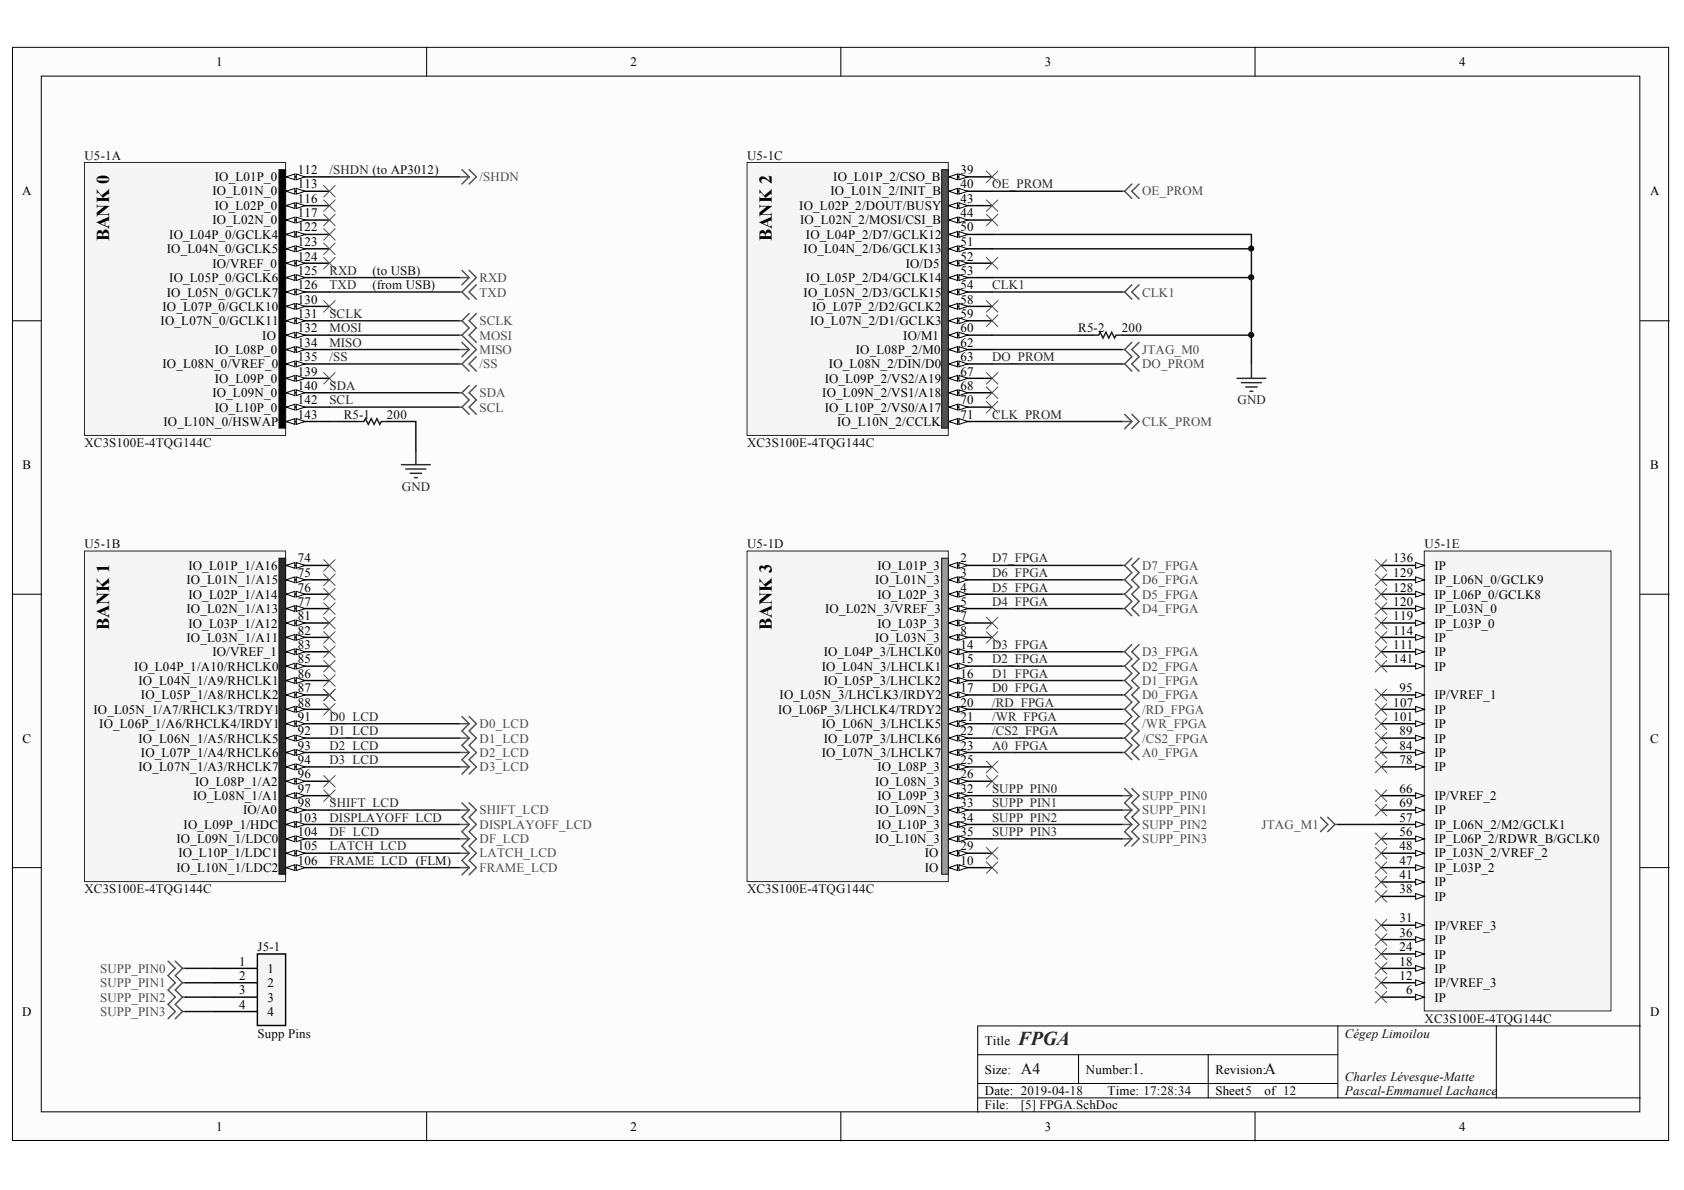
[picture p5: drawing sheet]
<svg xmlns="http://www.w3.org/2000/svg" width="297mm" height="210mm" viewBox="0 0 297 210" stroke-linecap="round" stroke-linejoin="round" font-family="sans-serif">
<defs><g id="words">
<text font-size="3.5" fill="#262626" x="179.5" y="184.3">FPGA</text>
<g font-size="3.2">
<text x="19.3" y="42.6" transform="rotate(-90 19.3 42.6)">BANK 0</text>
<text x="136.2" y="42.6" transform="rotate(-90 136.2 42.6)">BANK 2</text>
<text x="19.3" y="111.1" transform="rotate(-90 19.3 111.1)">BANK 1</text>
<text x="136.2" y="111.1" transform="rotate(-90 136.2 111.1)">BANK 3</text>
</g>
<g font-size="2.8" fill="#0e0e0e">
<text x="180.1" y="189.5">A4</text>
<text x="199.7" y="189.5">1.</text>
<text x="223" y="189.5">A</text>
</g>
<g font-size="2.3">
<text x="38.1" y="11.7">1</text>
<text x="111.2" y="11.7">2</text>
<text x="184.3" y="11.7">3</text>
<text x="257.4" y="11.7">4</text>
<text x="3.9" y="34.5">A</text>
<text x="37.5" y="34.5">IO_L01N_0</text>
<text x="37.9" y="31.9">IO_L01P_0</text>
<text x="52.5" y="35.7">116</text>
<text x="52.5" y="33.2">113</text>
<text x="52.5" y="30.7">112</text>
<text x="146.5" y="34.5">IO_L01N_2/INIT_B</text>
<text x="147" y="31.9">IO_L01P_2/CSO_B</text>
<text x="169.4" y="35.7">43</text>
<text x="169.4" y="33.2">40</text>
<text x="169.4" y="30.7">39</text>
<text x="291.1" y="34.5">A</text>
<text x="37.5" y="39.5">IO_L02N_0</text>
<text x="37.9" y="37">IO_L02P_0</text>
<text x="52.5" y="40.8">122</text>
<text x="52.5" y="38.3">117</text>
<text x="141" y="37">IO_L02P_2/DOUT/BUSY</text>
<text x="141.2" y="39.5">IO_L02N_2/MOSI/CSI_B</text>
<text x="169.4" y="40.8">50</text>
<text x="169.4" y="38.3">44</text>
<text x="29.4" y="44.7">IO_L04N_0/GCLK5</text>
<text x="29.9" y="42.1">IO_L04P_0/GCLK4</text>
<text x="37.5" y="47.2">IO/VREF_0</text>
<text x="52.5" y="46">124</text>
<text x="52.5" y="43.4">123</text>
<text x="141.7" y="44.7">IO_L04N_2/D6/GCLK13</text>
<text x="142.2" y="42.1">IO_L04P_2/D7/GCLK12</text>
<text x="159.8" y="47.2">IO/D5</text>
<text x="169.4" y="46">52</text>
<text x="169.4" y="43.4">51</text>
<text x="29.4" y="52.3">IO_L05N_0/GCLK7</text>
<text x="29.9" y="49.8">IO_L05P_0/GCLK6</text>
<text x="52.5" y="53.6">130</text>
<text x="52.5" y="51">126</text>
<text x="52.5" y="48.5">125</text>
<text x="141.7" y="52.3">IO_L05N_2/D3/GCLK15</text>
<text x="142.2" y="49.8">IO_L05P_2/D4/GCLK14</text>
<text x="169.4" y="53.6">58</text>
<text x="169.4" y="51">54</text>
<text x="169.4" y="48.5">53</text>
<text x="28.3" y="57.4">IO_L07N_0/GCLK11</text>
<text x="28.7" y="54.8">IO_L07P_0/GCLK10</text>
<text x="46.3" y="59.9">IO</text>
<text x="52.5" y="58.6">132</text>
<text x="52.5" y="56.1">131</text>
<text x="142.9" y="57.4">IO_L07N_2/D1/GCLK3</text>
<text x="143.3" y="54.8">IO_L07P_2/D2/GCLK2</text>
<text x="159.3" y="59.9">IO/M1</text>
<text x="169.4" y="58.6">60</text>
<text x="169.4" y="56.1">59</text>
<text x="28.7" y="65">IO_L08N_0/VREF_0</text>
<text x="37.9" y="62.4">IO_L08P_0</text>
<text x="52.5" y="63.7">135</text>
<text x="52.5" y="61.2">134</text>
<text x="146.2" y="65">IO_L08N_2/DIN/D0</text>
<text x="151" y="62.4">IO_L08P_2/M0</text>
<text x="169.4" y="63.7">63</text>
<text x="169.4" y="61.2">62</text>
<text x="37.5" y="70.1">IO_L09N_0</text>
<text x="37.9" y="67.5">IO_L09P_0</text>
<text x="52.5" y="71.3">142</text>
<text x="52.5" y="68.8">140</text>
<text x="52.5" y="66.2">139</text>
<text x="145" y="70.1">IO_L09N_2/VS1/A18</text>
<text x="145.5" y="67.5">IO_L09P_2/VS2/A19</text>
<text x="169.4" y="71.3">70</text>
<text x="169.4" y="68.8">68</text>
<text x="169.4" y="66.2">67</text>
<text x="28.8" y="75.1">IO_L10N_0/HSWAP</text>
<text x="37.9" y="72.6">IO_L10P_0</text>
<text x="52.5" y="73.9">143</text>
<text x="145.5" y="72.6">IO_L10P_2/VS0/A17</text>
<text x="147.7" y="75.1">IO_L10N_2/CCLK</text>
<text x="169.4" y="73.9">71</text>
<text x="4" y="82.7">B</text>
<text x="291.1" y="82.7">B</text>
<text x="33.2" y="100.5">IO_L01P_1/A16</text>
<text x="52.5" y="101.7">75</text>
<text x="52.5" y="99.2">74</text>
<text x="154.8" y="100.5">IO_L01P_3</text>
<text x="169.4" y="101.7">3</text>
<text x="169.4" y="99.2">2</text>
<text x="245.8" y="101.7">129</text>
<text x="245.8" y="99.2">136</text>
<text x="253" y="100.5">IP</text>
<text x="32.9" y="103">IO_L01N_1/A15</text>
<text x="33.2" y="105.6">IO_L02P_1/A14</text>
<text x="52.5" y="106.9">77</text>
<text x="52.5" y="104.4">76</text>
<text x="154.3" y="103">IO_L01N_3</text>
<text x="154.8" y="105.6">IO_L02P_3</text>
<text x="169.4" y="106.9">5</text>
<text x="169.4" y="104.4">4</text>
<text x="245.8" y="106.9">120</text>
<text x="245.8" y="104.4">128</text>
<text x="253" y="105.6">IP_L06P_0/GCLK8</text>
<text x="253" y="103">IP_L06N_0/GCLK9</text>
<text x="32.9" y="113.2">IO_L03N_1/A11</text>
<text x="32.9" y="108.2">IO_L02N_1/A13</text>
<text x="33.2" y="110.7">IO_L03P_1/A12</text>
<text x="52.5" y="112">82</text>
<text x="52.5" y="109.4">81</text>
<text x="145.5" y="108.2">IO_L02N_3/VREF_3</text>
<text x="154.3" y="113.2">IO_L03N_3</text>
<text x="154.8" y="110.7">IO_L03P_3</text>
<text x="169.4" y="112">8</text>
<text x="169.4" y="109.4">7</text>
<text x="245.8" y="112">114</text>
<text x="245.8" y="109.4">119</text>
<text x="253" y="113.2">IP</text>
<text x="253" y="110.7">IP_L03P_0</text>
<text x="253" y="108.2">IP_L03N_0</text>
<text x="23.7" y="118.3">IO_L04P_1/A10/RHCLK0</text>
<text x="37.5" y="115.8">IO/VREF_1</text>
<text x="52.5" y="119.6">86</text>
<text x="52.5" y="117">85</text>
<text x="52.5" y="114.5">83</text>
<text x="145" y="118.3">IO_L04N_3/LHCLK1</text>
<text x="145.3" y="115.8">IO_L04P_3/LHCLK0</text>
<text x="169.4" y="119.6">16</text>
<text x="169.4" y="117">15</text>
<text x="169.4" y="114.5">14</text>
<text x="245.8" y="117">141</text>
<text x="245.8" y="114.5">111</text>
<text x="253" y="118.3">IP</text>
<text x="253" y="115.8">IP</text>
<text x="16.5" y="125.9">IO_L05N_1/A7/RHCLK3/TRDY1</text>
<text x="24.4" y="120.8">IO_L04N_1/A9/RHCLK1</text>
<text x="24.9" y="123.4">IO_L05P_1/A8/RHCLK2</text>
<text x="52.5" y="124.6">88</text>
<text x="52.5" y="122.1">87</text>
<text x="137.3" y="125.9">IO_L06P_3/LHCLK4/TRDY2</text>
<text x="137.5" y="123.4">IO_L05N_3/LHCLK3/IRDY2</text>
<text x="145.3" y="120.8">IO_L05P_3/LHCLK2</text>
<text x="169.4" y="124.6">20</text>
<text x="169.4" y="122.1">17</text>
<text x="245.8" y="124.6">107</text>
<text x="246.9" y="122.1">95</text>
<text x="253" y="125.9">IP</text>
<text x="253" y="123.4">IP/VREF_1</text>
<text x="4" y="131">C</text>
<text x="17.5" y="128.4">IO_L06P_1/A6/RHCLK4/IRDY1</text>
<text x="24.4" y="131">IO_L06N_1/A5/RHCLK5</text>
<text x="52.5" y="129.7">92</text>
<text x="52.5" y="127.2">91</text>
<text x="145" y="128.4">IO_L06N_3/LHCLK5</text>
<text x="145.3" y="131">IO_L07P_3/LHCLK6</text>
<text x="169.4" y="129.7">22</text>
<text x="169.4" y="127.2">21</text>
<text x="245.8" y="127.2">101</text>
<text x="246.9" y="129.7">89</text>
<text x="253" y="131">IP</text>
<text x="253" y="128.4">IP</text>
<text x="291.1" y="131">C</text>
<text x="24.4" y="136">IO_L07N_1/A3/RHCLK7</text>
<text x="24.9" y="133.5">IO_L07P_1/A4/RHCLK6</text>
<text x="52.5" y="137.3">96</text>
<text x="52.5" y="134.8">94</text>
<text x="52.5" y="132.2">93</text>
<text x="145" y="133.5">IO_L07N_3/LHCLK7</text>
<text x="154.8" y="136">IO_L08P_3</text>
<text x="169.4" y="137.3">26</text>
<text x="169.4" y="134.8">25</text>
<text x="169.4" y="132.2">23</text>
<text x="246.9" y="134.8">78</text>
<text x="246.9" y="132.2">84</text>
<text x="253" y="136">IP</text>
<text x="253" y="133.5">IP</text>
<text x="34.1" y="141.1">IO_L08N_1/A1</text>
<text x="34.4" y="138.6">IO_L08P_1/A2</text>
<text x="42.9" y="143.6">IO/A0</text>
<text x="52.5" y="142.4">98</text>
<text x="52.5" y="139.8">97</text>
<text x="154.3" y="143.6">IO_L09N_3</text>
<text x="154.3" y="138.6">IO_L08N_3</text>
<text x="154.8" y="141.1">IO_L09P_3</text>
<text x="169.4" y="142.4">33</text>
<text x="169.4" y="139.8">32</text>
<text x="246.9" y="142.4">69</text>
<text x="246.9" y="139.8">66</text>
<text x="253" y="143.6">IP</text>
<text x="253" y="141.1">IP/VREF_2</text>
<text x="31.1" y="148.7">IO_L09N_1/LDC0</text>
<text x="32.4" y="146.2">IO_L09P_1/HDC</text>
<text x="52.5" y="150">105</text>
<text x="52.5" y="147.4">104</text>
<text x="52.5" y="144.9">103</text>
<text x="154.3" y="148.7">IO_L10N_3</text>
<text x="154.8" y="146.2">IO_L10P_3</text>
<text x="169.4" y="150">29</text>
<text x="169.4" y="147.4">35</text>
<text x="169.4" y="144.9">34</text>
<text x="246.9" y="150">48</text>
<text x="246.9" y="147.4">56</text>
<text x="246.9" y="144.9">57</text>
<text x="253" y="148.7">IP_L06P_2/RDWR_B/GCLK0</text>
<text x="253" y="146.2">IP_L06N_2/M2/GCLK1</text>
<text x="31.1" y="153.8">IO_L10N_1/LDC2</text>
<text x="31.5" y="151.2">IO_L10P_1/LDC1</text>
<text x="52.5" y="152.5">106</text>
<text x="163.1" y="153.8">IO</text>
<text x="163.1" y="151.2">IO</text>
<text x="169.4" y="152.5">10</text>
<text x="246.9" y="155.1">41</text>
<text x="246.9" y="152.5">47</text>
<text x="253" y="153.8">IP_L03P_2</text>
<text x="253" y="151.2">IP_L03N_2/VREF_2</text>
<text x="246.9" y="157.6">38</text>
<text x="253" y="158.9">IP</text>
<text x="253" y="156.3">IP</text>
<text x="246.9" y="167.8">24</text>
<text x="246.9" y="165.3">36</text>
<text x="246.9" y="162.7">31</text>
<text x="253" y="166.5">IP</text>
<text x="253" y="164">IP/VREF_3</text>
<text x="42.2" y="170.3">1</text>
<text x="42.2" y="172.9">2</text>
<text x="47.2" y="171.6">1</text>
<text x="246.9" y="172.9">12</text>
<text x="246.9" y="170.3">18</text>
<text x="253" y="171.6">IP</text>
<text x="253" y="169.1">IP</text>
<text x="3.9" y="179.2">D</text>
<text x="42.2" y="175.4">3</text>
<text x="42.2" y="177.9">4</text>
<text x="47.2" y="174.1">2</text>
<text x="47.2" y="176.7">3</text>
<text x="47.2" y="179.2">4</text>
<text x="248" y="175.4">6</text>
<text x="253" y="176.7">IP</text>
<text x="253" y="174.1">IP/VREF_3</text>
<text x="291.1" y="179.2">D</text>
<text x="173.7" y="184.3">Title</text>
<text x="173.7" y="189.4">Size:</text>
<text x="191.6" y="189.4">Number:</text>
<text x="214.4" y="189.4">Revision:</text>
<text x="173.7" y="193.2">Date: 2019-04-18</text>
<text x="173.7" y="195.7">File:</text>
<text x="195.4" y="193.2">Time: 17:28:34</text>
<text x="214.4" y="193.2">Sheet5</text>
<text x="223" y="193.2">of 12</text>
<text x="38.1" y="199.5">1</text>
<text x="111.2" y="199.5">2</text>
<text x="184.3" y="199.5">3</text>
<text x="257.4" y="199.5">4</text>
</g>
<g font-size="2.3" fill="#0e0e0e">
<text x="14.9" y="28.1">U5-1A</text>
<text x="131.8" y="28.1">U5-1C</text>
<text x="65.7" y="51">(from USB)</text>
<text x="65.7" y="48.5">(to USB)</text>
<text x="190.2" y="58.6">R5-2</text>
<text x="197.9" y="58.6">200</text>
<text x="60.6" y="73.9">R5-1</text>
<text x="68.2" y="73.9">200</text>
<text x="14.9" y="78.9">XC3S100E-4TQG144C</text>
<text x="131.8" y="78.9">XC3S100E-4TQG144C</text>
<text x="14.9" y="96.7">U5-1B</text>
<text x="131.8" y="96.7">U5-1D</text>
<text x="251.3" y="96.7">U5-1E</text>
<text x="14.9" y="157.6">XC3S100E-4TQG144C</text>
<text x="131.8" y="157.6">XC3S100E-4TQG144C</text>
<text x="45.4" y="167.8">J5-1</text>
<text x="45.4" y="183">Supp Pins</text>
<text x="237.2" y="183">CégepLimoilou</text>
<text x="251.3" y="180.5">XC3S100E-4TQG144C</text>
<text x="237.2" y="190.6">Charles Lévesque-Matte</text>
<text x="180.1" y="195.7">[5] FPGA.SchDoc</text>
<text x="237.2" y="193.2">Pascal-Emmanuel Lachance</text>
</g>
<g font-size="2.3" fill="#262626">
<text x="58.1" y="30.7">/SHDN (to AP3012)</text>
<text x="175" y="33.2">OE_PROM</text>
<text x="58.1" y="51">TXD</text>
<text x="58.1" y="48.5">RXD</text>
<text x="175" y="51">CLK1</text>
<text x="58.1" y="56.1">SCLK</text>
<text x="58.1" y="58.6">MOSI</text>
<text x="58.1" y="61.2">MISO</text>
<text x="58.1" y="63.7">/SS</text>
<text x="175" y="63.7">DO_PROM</text>
<text x="58.1" y="68.8">SDA</text>
<text x="58.1" y="71.3">SCL</text>
<text x="218.3" y="71.3">GND</text>
<text x="175" y="73.9">CLK_PROM</text>
<text x="70.9" y="86.5">GND</text>
<text x="175" y="101.7">D6_FPGA</text>
<text x="175" y="99.2">D7_FPGA</text>
<text x="175" y="106.9">D4_FPGA</text>
<text x="175" y="104.4">D5_FPGA</text>
<text x="175" y="119.6">D1_FPGA</text>
<text x="175" y="117">D2_FPGA</text>
<text x="175" y="114.5">D3_FPGA</text>
<text x="175" y="122.1">D0_FPGA</text>
<text x="175" y="124.6">/RD_FPGA</text>
<text x="58.1" y="129.7">D1_LCD</text>
<text x="58.1" y="127.2">D0_LCD</text>
<text x="175" y="129.7">/CS2_FPGA</text>
<text x="175" y="127.2">/WR_FPGA</text>
<text x="58.1" y="134.8">D3_LCD</text>
<text x="58.1" y="132.2">D2_LCD</text>
<text x="175" y="132.2">A0_FPGA</text>
<text x="58.1" y="142.4">SHIFT_LCD</text>
<text x="175" y="139.8">SUPP_PIN0</text>
<text x="175" y="142.4">SUPP_PIN1</text>
<text x="58.1" y="144.9">DISPLAYOFF_LCD</text>
<text x="58.1" y="147.4">DF_LCD</text>
<text x="58.1" y="150">LATCH_LCD</text>
<text x="175" y="144.9">SUPP_PIN2</text>
<text x="175" y="147.4">SUPP_PIN3</text>
<text x="58.1" y="152.5">FRAME_LCD (FLM)</text>
</g>
<g font-size="2.3" fill="#4c4c4c">
<text x="84.6" y="31.9">/SHDN</text>
<text x="201.4" y="34.5">OE_PROM</text>
<text x="84.6" y="52.3">TXD</text>
<text x="84.6" y="49.8">RXD</text>
<text x="201.4" y="52.3">CLK1</text>
<text x="84.6" y="57.4">SCLK</text>
<text x="84.6" y="59.9">MOSI</text>
<text x="84.6" y="65">/SS</text>
<text x="84.6" y="62.4">MISO</text>
<text x="201.4" y="62.4">JTAG_M0</text>
<text x="201.4" y="65">DO_PROM</text>
<text x="84.6" y="70.1">SDA</text>
<text x="84.6" y="72.6">SCL</text>
<text x="201.4" y="75.1">CLK_PROM</text>
<text x="201.4" y="100.5">D7_FPGA</text>
<text x="201.4" y="105.6">D5_FPGA</text>
<text x="201.4" y="103">D6_FPGA</text>
<text x="201.4" y="108.2">D4_FPGA</text>
<text x="201.4" y="118.3">D2_FPGA</text>
<text x="201.4" y="115.8">D3_FPGA</text>
<text x="201.4" y="123.4">D0_FPGA</text>
<text x="201.4" y="120.8">D1_FPGA</text>
<text x="201.4" y="125.9">/RD_FPGA</text>
<text x="84.6" y="131">D1_LCD</text>
<text x="84.6" y="128.4">D0_LCD</text>
<text x="201.4" y="131">/CS2_FPGA</text>
<text x="201.4" y="128.4">/WR_FPGA</text>
<text x="84.6" y="136">D3_LCD</text>
<text x="84.6" y="133.5">D2_LCD</text>
<text x="201.4" y="133.5">A0_FPGA</text>
<text x="84.6" y="143.6">SHIFT_LCD</text>
<text x="201.4" y="141.1">SUPP_PIN0</text>
<text x="201.4" y="143.6">SUPP_PIN1</text>
<text x="84.6" y="146.2">DISPLAYOFF_LCD</text>
<text x="84.6" y="148.7">DF_LCD</text>
<text x="201.4" y="146.2">SUPP_PIN2</text>
<text x="201.4" y="148.7">SUPP_PIN3</text>
<text x="222.5" y="146.2">JTAG_M1</text>
<text x="84.6" y="153.8">FRAME_LCD</text>
<text x="84.6" y="151.2">LATCH_LCD</text>
<text x="17.7" y="171.6">SUPP_PIN0</text>
<text x="17.7" y="174.1">SUPP_PIN1</text>
<text x="17.7" y="176.7">SUPP_PIN2</text>
<text x="17.7" y="179.2">SUPP_PIN3</text>
</g>
</g></defs>
<g fill="#fcfcfc" stroke="#000" stroke-width=".18">
<path d="M2.2 8.4h292.1v192.8h-292.1z"/>
<path d="M7.3 13.4h281.9v182.7h-281.9z"/>
</g>
<g fill="none" stroke="#000" stroke-width=".18">
<path d="M75.3 8.4v5M148.3 8.4v5M221.4 8.4v5M2.2 56.6h5.1M289.3 56.6h5.1M2.2 104.8h5.1M289.3 104.8h5.1M2.2 153h5.1M289.3 153h5.1M75.3 196.2v5.1M148.3 196.2v5.1M172.5 186h63.5"/>
<path d="M172.5 193.7h116.8M172.5 191.1h63.5M190.2 186v5.1M213.1 186v7.7M221.4 196.2v5.1M236 181v12.7M263.9 181h-91.4v15.2M289.3 181h-25.4v12.7"/>
</g>
<path d="M14.9 28.7h35.5v48.1h-35.5z" fill="#f5f5f5" stroke="#262626" stroke-width=".18"/>
<path d="M49.2 29.9h1.2v45.6h-1.2z" fill="#000" stroke="#0e0e0e" stroke-width=".18"/>
<path d="M50.5 74.3h7.6" fill="none" stroke="#000" stroke-width=".25"/>
<g fill="#fcfcfc" stroke="#000" stroke-width=".18">
<path d="M50.5 74.3l1.5-.5v1.1z"/>
<path d="M52.3 73.8l1.5 .5-1.5 .6z"/>
</g>
<path d="M50.5 71.8h7.6" fill="none" stroke="#000" stroke-width=".25"/>
<g fill="#fcfcfc" stroke="#000" stroke-width=".18">
<path d="M50.5 71.8l1.5-.5v1z"/>
<path d="M52.3 71.3l1.5 .5-1.5 .5z"/>
</g>
<path d="M50.5 69.3h7.6" fill="none" stroke="#000" stroke-width=".25"/>
<g fill="#fcfcfc" stroke="#000" stroke-width=".18">
<path d="M50.5 69.3l1.5-.5v1z"/>
<path d="M52.3 68.8l1.5 .5-1.5 .5z"/>
</g>
<path d="M50.5 66.7h7.6" fill="none" stroke="#000" stroke-width=".25"/>
<g fill="#fcfcfc" stroke="#000" stroke-width=".18">
<path d="M50.5 66.7l1.5-.5v1z"/>
<path d="M52.3 66.2l1.5 .5-1.5 .5z"/>
</g>
<path d="M50.5 64.2h7.6" fill="none" stroke="#000" stroke-width=".25"/>
<g fill="#fcfcfc" stroke="#000" stroke-width=".18">
<path d="M50.5 64.2l1.5-.5v1z"/>
<path d="M52.3 63.7l1.5 .5-1.5 .5z"/>
</g>
<path d="M50.5 61.7h7.6" fill="none" stroke="#000" stroke-width=".25"/>
<g fill="#fcfcfc" stroke="#000" stroke-width=".18">
<path d="M50.5 61.7l1.5-.6v1.1z"/>
<path d="M52.3 61.1l1.5 .6-1.5 .5z"/>
</g>
<path d="M50.5 59.1h7.6" fill="none" stroke="#000" stroke-width=".25"/>
<g fill="#fcfcfc" stroke="#000" stroke-width=".18">
<path d="M50.5 59.1l1.5-.5v1z"/>
<path d="M52.3 58.6l1.5 .5-1.5 .5z"/>
</g>
<path d="M50.5 56.6h7.6" fill="none" stroke="#000" stroke-width=".25"/>
<g fill="#fcfcfc" stroke="#000" stroke-width=".18">
<path d="M50.5 56.6l1.5-.5v1z"/>
<path d="M52.3 56.1l1.5 .5-1.5 .5z"/>
</g>
<path d="M50.5 54h7.6" fill="none" stroke="#000" stroke-width=".25"/>
<g fill="#fcfcfc" stroke="#000" stroke-width=".18">
<path d="M50.5 54l1.5-.5v1z"/>
<path d="M52.3 53.5l1.5 .5-1.5 .5z"/>
</g>
<path d="M50.5 51.5h7.6" fill="none" stroke="#000" stroke-width=".25"/>
<g fill="#fcfcfc" stroke="#000" stroke-width=".18">
<path d="M50.5 51.5l1.5-.5v1z"/>
<path d="M52.3 51l1.5 .5-1.5 .5z"/>
</g>
<path d="M50.5 49h7.6" fill="none" stroke="#000" stroke-width=".25"/>
<g fill="#fcfcfc" stroke="#000" stroke-width=".18">
<path d="M50.5 49l1.5-.5v1z"/>
<path d="M52.3 48.5l1.5 .5-1.5 .5z"/>
</g>
<path d="M50.5 46.4h7.6" fill="none" stroke="#000" stroke-width=".25"/>
<g fill="#fcfcfc" stroke="#000" stroke-width=".18">
<path d="M50.5 46.4l1.5-.5v1z"/>
<path d="M52.3 45.9l1.5 .5-1.5 .5z"/>
</g>
<path d="M50.5 43.9h7.6" fill="none" stroke="#000" stroke-width=".25"/>
<g fill="#fcfcfc" stroke="#000" stroke-width=".18">
<path d="M50.5 43.9l1.5-.5v1z"/>
<path d="M52.3 43.4l1.5 .5-1.5 .5z"/>
</g>
<path d="M50.5 41.4h7.6" fill="none" stroke="#000" stroke-width=".25"/>
<g fill="#fcfcfc" stroke="#000" stroke-width=".18">
<path d="M50.5 41.4l1.5-.6v1.1z"/>
<path d="M52.3 40.8l1.5 .6-1.5 .5z"/>
</g>
<path d="M50.5 38.8h7.6" fill="none" stroke="#000" stroke-width=".25"/>
<g fill="#fcfcfc" stroke="#000" stroke-width=".18">
<path d="M50.5 38.8l1.5-.5v1z"/>
<path d="M52.3 38.3l1.5 .5-1.5 .5z"/>
</g>
<path d="M50.5 36.3h7.6" fill="none" stroke="#000" stroke-width=".25"/>
<g fill="#fcfcfc" stroke="#000" stroke-width=".18">
<path d="M50.5 36.3l1.5-.5v1z"/>
<path d="M52.3 35.8l1.5 .5-1.5 .5z"/>
</g>
<path d="M50.5 33.7h7.6" fill="none" stroke="#000" stroke-width=".25"/>
<g fill="#fcfcfc" stroke="#000" stroke-width=".18">
<path d="M50.5 33.7l1.5-.5v1z"/>
<path d="M52.3 33.2l1.5 .5-1.5 .5z"/>
</g>
<path d="M50.5 31.2h7.6" fill="none" stroke="#000" stroke-width=".25"/>
<g fill="#fcfcfc" stroke="#000" stroke-width=".18">
<path d="M50.5 31.2l1.5-.5v1z"/>
<path d="M52.3 30.7l1.5 .5-1.5 .5z"/>
</g>
<path d="M14.9 97.2h35.5v58.3h-35.5z" fill="#f5f5f5" stroke="#262626" stroke-width=".18"/>
<path d="M50.5 153h7.6" fill="none" stroke="#000" stroke-width=".25"/>
<g fill="#fcfcfc" stroke="#000" stroke-width=".18">
<path d="M50.5 153l1.5-.5v1z"/>
<path d="M52.3 152.5l1.5 .5-1.5 .5z"/>
</g>
<path d="M50.5 150.5h7.6" fill="none" stroke="#000" stroke-width=".25"/>
<g fill="#fcfcfc" stroke="#000" stroke-width=".18">
<path d="M50.5 150.5l1.5-.5v1z"/>
<path d="M52.3 150l1.5 .5-1.5 .5z"/>
</g>
<path d="M50.5 148h7.6" fill="none" stroke="#000" stroke-width=".25"/>
<g fill="#fcfcfc" stroke="#000" stroke-width=".18">
<path d="M50.5 148l1.5-.5v1z"/>
<path d="M52.3 147.5l1.5 .5-1.5 .5z"/>
</g>
<path d="M50.5 145.4h7.6" fill="none" stroke="#000" stroke-width=".25"/>
<g fill="#fcfcfc" stroke="#000" stroke-width=".18">
<path d="M50.5 145.4l1.5-.5v1z"/>
<path d="M52.3 144.9l1.5 .5-1.5 .5z"/>
</g>
<path d="M50.5 142.9h7.6" fill="none" stroke="#000" stroke-width=".25"/>
<g fill="#fcfcfc" stroke="#000" stroke-width=".18">
<path d="M50.5 142.9l1.5-.5v1z"/>
<path d="M52.3 142.4l1.5 .5-1.5 .5z"/>
</g>
<path d="M50.5 140.3h7.6" fill="none" stroke="#000" stroke-width=".25"/>
<g fill="#fcfcfc" stroke="#000" stroke-width=".18">
<path d="M50.5 140.3l1.5-.5v1.1z"/>
<path d="M52.3 139.8l1.5 .5-1.5 .6z"/>
</g>
<path d="M50.5 137.8h7.6" fill="none" stroke="#000" stroke-width=".25"/>
<g fill="#fcfcfc" stroke="#000" stroke-width=".18">
<path d="M50.5 137.8l1.5-.5v1z"/>
<path d="M52.3 137.3l1.5 .5-1.5 .5z"/>
</g>
<path d="M50.5 135.3h7.6" fill="none" stroke="#000" stroke-width=".25"/>
<g fill="#fcfcfc" stroke="#000" stroke-width=".18">
<path d="M50.5 135.3l1.5-.5v1z"/>
<path d="M52.3 134.8l1.5 .5-1.5 .5z"/>
</g>
<path d="M50.5 132.7h7.6" fill="none" stroke="#000" stroke-width=".25"/>
<g fill="#fcfcfc" stroke="#000" stroke-width=".18">
<path d="M50.5 132.7l1.5-.5v1z"/>
<path d="M52.3 132.2l1.5 .5-1.5 .5z"/>
</g>
<path d="M50.5 130.2h7.6" fill="none" stroke="#000" stroke-width=".25"/>
<g fill="#fcfcfc" stroke="#000" stroke-width=".18">
<path d="M50.5 130.2l1.5-.5v1z"/>
<path d="M52.3 129.7l1.5 .5-1.5 .5z"/>
</g>
<path d="M50.5 127.7h7.6" fill="none" stroke="#000" stroke-width=".25"/>
<g fill="#fcfcfc" stroke="#000" stroke-width=".18">
<path d="M50.5 127.7l1.5-.6v1.1z"/>
<path d="M52.3 127.1l1.5 .6-1.5 .5z"/>
</g>
<path d="M50.5 125.1h7.6" fill="none" stroke="#000" stroke-width=".25"/>
<g fill="#fcfcfc" stroke="#000" stroke-width=".18">
<path d="M50.5 125.1l1.5-.5v1z"/>
<path d="M52.3 124.6l1.5 .5-1.5 .5z"/>
</g>
<path d="M50.5 122.6h7.6" fill="none" stroke="#000" stroke-width=".25"/>
<g fill="#fcfcfc" stroke="#000" stroke-width=".18">
<path d="M50.5 122.6l1.5-.5v1z"/>
<path d="M52.3 122.1l1.5 .5-1.5 .5z"/>
</g>
<path d="M50.5 120h7.6" fill="none" stroke="#000" stroke-width=".25"/>
<g fill="#fcfcfc" stroke="#000" stroke-width=".18">
<path d="M50.5 120l1.5-.5v1z"/>
<path d="M52.3 119.5l1.5 .5-1.5 .5z"/>
</g>
<path d="M50.5 117.5h7.6" fill="none" stroke="#000" stroke-width=".25"/>
<g fill="#fcfcfc" stroke="#000" stroke-width=".18">
<path d="M50.5 117.5l1.5-.5v1z"/>
<path d="M52.3 117l1.5 .5-1.5 .5z"/>
</g>
<path d="M50.5 115h7.6" fill="none" stroke="#000" stroke-width=".25"/>
<g fill="#fcfcfc" stroke="#000" stroke-width=".18">
<path d="M50.5 115l1.5-.5v1z"/>
<path d="M52.3 114.5l1.5 .5-1.5 .5z"/>
</g>
<path d="M50.5 112.4h7.6" fill="none" stroke="#000" stroke-width=".25"/>
<g fill="#fcfcfc" stroke="#000" stroke-width=".18">
<path d="M50.5 112.4l1.5-.5v1z"/>
<path d="M52.3 111.9l1.5 .5-1.5 .5z"/>
</g>
<path d="M50.5 109.9h7.6" fill="none" stroke="#000" stroke-width=".25"/>
<g fill="#fcfcfc" stroke="#000" stroke-width=".18">
<path d="M50.5 109.9l1.5-.5v1z"/>
<path d="M52.3 109.4l1.5 .5-1.5 .5z"/>
</g>
<path d="M50.5 107.3h7.6" fill="none" stroke="#000" stroke-width=".25"/>
<g fill="#fcfcfc" stroke="#000" stroke-width=".18">
<path d="M50.5 107.3l1.5-.5v1.1z"/>
<path d="M52.3 106.8l1.5 .5-1.5 .6z"/>
</g>
<path d="M50.5 104.8h7.6" fill="none" stroke="#000" stroke-width=".25"/>
<g fill="#fcfcfc" stroke="#000" stroke-width=".18">
<path d="M50.5 104.8l1.5-.5v1z"/>
<path d="M52.3 104.3l1.5 .5-1.5 .5z"/>
</g>
<path d="M50.5 102.3h7.6" fill="none" stroke="#000" stroke-width=".25"/>
<g fill="#fcfcfc" stroke="#000" stroke-width=".18">
<path d="M50.5 102.3l1.5-.5v1z"/>
<path d="M52.3 101.8l1.5 .5-1.5 .5z"/>
</g>
<path d="M50.5 99.7h7.6" fill="none" stroke="#000" stroke-width=".25"/>
<g fill="#fcfcfc" stroke="#000" stroke-width=".18">
<path d="M50.5 99.7l1.5-.5v1z"/>
<path d="M52.3 99.2l1.5 .5-1.5 .5z"/>
</g>
<path d="M49.2 98.5h1.2v55.7h-1.2z" fill="#262626" stroke="#0e0e0e" stroke-width=".18"/>
<path d="M131.8 28.7h35.5v48.1h-35.5z" fill="#f5f5f5" stroke="#262626" stroke-width=".18"/>
<path d="M167.4 74.3h7.6" fill="none" stroke="#000" stroke-width=".25"/>
<g fill="#fcfcfc" stroke="#000" stroke-width=".18">
<path d="M167.4 74.3l1.5-.5v1.1z"/>
<path d="M169.2 73.8l1.5 .5-1.5 .6z"/>
</g>
<path d="M167.4 71.8h7.6" fill="none" stroke="#000" stroke-width=".25"/>
<g fill="#fcfcfc" stroke="#000" stroke-width=".18">
<path d="M167.4 71.8l1.5-.5v1z"/>
<path d="M169.2 71.3l1.5 .5-1.5 .5z"/>
</g>
<path d="M167.4 69.3h7.6" fill="none" stroke="#000" stroke-width=".25"/>
<g fill="#fcfcfc" stroke="#000" stroke-width=".18">
<path d="M167.4 69.3l1.5-.5v1z"/>
<path d="M169.2 68.8l1.5 .5-1.5 .5z"/>
</g>
<path d="M167.4 66.7h7.6" fill="none" stroke="#000" stroke-width=".25"/>
<g fill="#fcfcfc" stroke="#000" stroke-width=".18">
<path d="M167.4 66.7l1.5-.5v1z"/>
<path d="M169.2 66.2l1.5 .5-1.5 .5z"/>
</g>
<path d="M167.4 64.2h7.6" fill="none" stroke="#000" stroke-width=".25"/>
<g fill="#fcfcfc" stroke="#000" stroke-width=".18">
<path d="M167.4 64.2l1.5-.5v1z"/>
<path d="M169.2 63.7l1.5 .5-1.5 .5z"/>
</g>
<path d="M167.4 61.7h7.6" fill="none" stroke="#000" stroke-width=".25"/>
<g fill="#fcfcfc" stroke="#000" stroke-width=".18">
<path d="M167.4 61.7l1.5-.6v1.1z"/>
<path d="M169.2 61.1l1.5 .6-1.5 .5z"/>
</g>
<path d="M167.4 59.1h7.6" fill="none" stroke="#000" stroke-width=".25"/>
<g fill="#fcfcfc" stroke="#000" stroke-width=".18">
<path d="M167.4 59.1l1.5-.5v1z"/>
<path d="M169.2 58.6l1.5 .5-1.5 .5z"/>
</g>
<path d="M167.4 56.6h7.6" fill="none" stroke="#000" stroke-width=".25"/>
<g fill="#fcfcfc" stroke="#000" stroke-width=".18">
<path d="M167.4 56.6l1.5-.5v1z"/>
<path d="M169.2 56.1l1.5 .5-1.5 .5z"/>
</g>
<path d="M167.4 54h7.6" fill="none" stroke="#000" stroke-width=".25"/>
<g fill="#fcfcfc" stroke="#000" stroke-width=".18">
<path d="M167.4 54l1.5-.5v1z"/>
<path d="M169.2 53.5l1.5 .5-1.5 .5z"/>
</g>
<path d="M167.4 51.5h7.6" fill="none" stroke="#000" stroke-width=".25"/>
<g fill="#fcfcfc" stroke="#000" stroke-width=".18">
<path d="M167.4 51.5l1.5-.5v1z"/>
<path d="M169.2 51l1.5 .5-1.5 .5z"/>
</g>
<path d="M167.4 49h7.6" fill="none" stroke="#000" stroke-width=".25"/>
<g fill="#fcfcfc" stroke="#000" stroke-width=".18">
<path d="M167.4 49l1.5-.5v1z"/>
<path d="M169.2 48.5l1.5 .5-1.5 .5z"/>
</g>
<path d="M167.4 46.4h7.6" fill="none" stroke="#000" stroke-width=".25"/>
<g fill="#fcfcfc" stroke="#000" stroke-width=".18">
<path d="M167.4 46.4l1.5-.5v1z"/>
<path d="M169.2 45.9l1.5 .5-1.5 .5z"/>
</g>
<path d="M167.4 43.9h7.6" fill="none" stroke="#000" stroke-width=".25"/>
<g fill="#fcfcfc" stroke="#000" stroke-width=".18">
<path d="M167.4 43.9l1.5-.5v1z"/>
<path d="M169.2 43.4l1.5 .5-1.5 .5z"/>
</g>
<path d="M167.4 41.4h7.6" fill="none" stroke="#000" stroke-width=".25"/>
<g fill="#fcfcfc" stroke="#000" stroke-width=".18">
<path d="M167.4 41.4l1.5-.6v1.1z"/>
<path d="M169.2 40.8l1.5 .6-1.5 .5z"/>
</g>
<path d="M167.4 38.8h7.6" fill="none" stroke="#000" stroke-width=".25"/>
<g fill="#fcfcfc" stroke="#000" stroke-width=".18">
<path d="M167.4 38.8l1.5-.5v1z"/>
<path d="M169.2 38.3l1.5 .5-1.5 .5z"/>
</g>
<path d="M167.4 36.3h7.6" fill="none" stroke="#000" stroke-width=".25"/>
<g fill="#fcfcfc" stroke="#000" stroke-width=".18">
<path d="M167.4 36.3l1.5-.5v1z"/>
<path d="M169.2 35.8l1.5 .5-1.5 .5z"/>
</g>
<path d="M167.4 33.7h7.6" fill="none" stroke="#000" stroke-width=".25"/>
<g fill="#fcfcfc" stroke="#000" stroke-width=".18">
<path d="M167.4 33.7l1.5-.5v1z"/>
<path d="M169.2 33.2l1.5 .5-1.5 .5z"/>
</g>
<path d="M167.4 31.2h7.6" fill="none" stroke="#000" stroke-width=".25"/>
<g fill="#fcfcfc" stroke="#000" stroke-width=".18">
<path d="M167.4 31.2l1.5-.5v1z"/>
<path d="M169.2 30.7l1.5 .5-1.5 .5z"/>
</g>
<path d="M166.1 29.9h1.2v45.6h-1.2z" fill="#4c4c4c" stroke="#0e0e0e" stroke-width=".18"/>
<path d="M131.8 97.2h35.5v58.3h-35.5z" fill="#f5f5f5" stroke="#262626" stroke-width=".18"/>
<path d="M167.4 153h7.6" fill="none" stroke="#000" stroke-width=".25"/>
<g fill="#fcfcfc" stroke="#000" stroke-width=".18">
<path d="M167.4 153l1.5-.5v1z"/>
<path d="M169.2 152.5l1.5 .5-1.5 .5z"/>
</g>
<path d="M167.4 150.5h7.6" fill="none" stroke="#000" stroke-width=".25"/>
<g fill="#fcfcfc" stroke="#000" stroke-width=".18">
<path d="M167.4 150.5l1.5-.5v1z"/>
<path d="M169.2 150l1.5 .5-1.5 .5z"/>
</g>
<path d="M167.4 148h7.6" fill="none" stroke="#000" stroke-width=".25"/>
<g fill="#fcfcfc" stroke="#000" stroke-width=".18">
<path d="M167.4 148l1.5-.5v1z"/>
<path d="M169.2 147.5l1.5 .5-1.5 .5z"/>
</g>
<path d="M167.4 145.4h7.6" fill="none" stroke="#000" stroke-width=".25"/>
<g fill="#fcfcfc" stroke="#000" stroke-width=".18">
<path d="M167.4 145.4l1.5-.5v1z"/>
<path d="M169.2 144.9l1.5 .5-1.5 .5z"/>
</g>
<path d="M167.4 142.9h7.6" fill="none" stroke="#000" stroke-width=".25"/>
<g fill="#fcfcfc" stroke="#000" stroke-width=".18">
<path d="M167.4 142.9l1.5-.5v1z"/>
<path d="M169.2 142.4l1.5 .5-1.5 .5z"/>
</g>
<path d="M167.4 140.3h7.6" fill="none" stroke="#000" stroke-width=".25"/>
<g fill="#fcfcfc" stroke="#000" stroke-width=".18">
<path d="M167.4 140.3l1.5-.5v1.1z"/>
<path d="M169.2 139.8l1.5 .5-1.5 .6z"/>
</g>
<path d="M167.4 137.8h7.6" fill="none" stroke="#000" stroke-width=".25"/>
<g fill="#fcfcfc" stroke="#000" stroke-width=".18">
<path d="M167.4 137.8l1.5-.5v1z"/>
<path d="M169.2 137.3l1.5 .5-1.5 .5z"/>
</g>
<path d="M167.4 135.3h7.6" fill="none" stroke="#000" stroke-width=".25"/>
<g fill="#fcfcfc" stroke="#000" stroke-width=".18">
<path d="M167.4 135.3l1.5-.5v1z"/>
<path d="M169.2 134.8l1.5 .5-1.5 .5z"/>
</g>
<path d="M167.4 132.7h7.6" fill="none" stroke="#000" stroke-width=".25"/>
<g fill="#fcfcfc" stroke="#000" stroke-width=".18">
<path d="M167.4 132.7l1.5-.5v1z"/>
<path d="M169.2 132.2l1.5 .5-1.5 .5z"/>
</g>
<path d="M167.4 130.2h7.6" fill="none" stroke="#000" stroke-width=".25"/>
<g fill="#fcfcfc" stroke="#000" stroke-width=".18">
<path d="M167.4 130.2l1.5-.5v1z"/>
<path d="M169.2 129.7l1.5 .5-1.5 .5z"/>
</g>
<path d="M167.4 127.7h7.6" fill="none" stroke="#000" stroke-width=".25"/>
<g fill="#fcfcfc" stroke="#000" stroke-width=".18">
<path d="M167.4 127.7l1.5-.6v1.1z"/>
<path d="M169.2 127.1l1.5 .6-1.5 .5z"/>
</g>
<path d="M167.4 125.1h7.6" fill="none" stroke="#000" stroke-width=".25"/>
<g fill="#fcfcfc" stroke="#000" stroke-width=".18">
<path d="M167.4 125.1l1.5-.5v1z"/>
<path d="M169.2 124.6l1.5 .5-1.5 .5z"/>
</g>
<path d="M167.4 122.6h7.6" fill="none" stroke="#000" stroke-width=".25"/>
<g fill="#fcfcfc" stroke="#000" stroke-width=".18">
<path d="M167.4 122.6l1.5-.5v1z"/>
<path d="M169.2 122.1l1.5 .5-1.5 .5z"/>
</g>
<path d="M167.4 120h7.6" fill="none" stroke="#000" stroke-width=".25"/>
<g fill="#fcfcfc" stroke="#000" stroke-width=".18">
<path d="M167.4 120l1.5-.5v1z"/>
<path d="M169.2 119.5l1.5 .5-1.5 .5z"/>
</g>
<path d="M167.4 117.5h7.6" fill="none" stroke="#000" stroke-width=".25"/>
<g fill="#fcfcfc" stroke="#000" stroke-width=".18">
<path d="M167.4 117.5l1.5-.5v1z"/>
<path d="M169.2 117l1.5 .5-1.5 .5z"/>
</g>
<path d="M167.4 115h7.6" fill="none" stroke="#000" stroke-width=".25"/>
<g fill="#fcfcfc" stroke="#000" stroke-width=".18">
<path d="M167.4 115l1.5-.5v1z"/>
<path d="M169.2 114.5l1.5 .5-1.5 .5z"/>
</g>
<path d="M167.4 112.4h7.6" fill="none" stroke="#000" stroke-width=".25"/>
<g fill="#fcfcfc" stroke="#000" stroke-width=".18">
<path d="M167.4 112.4l1.5-.5v1z"/>
<path d="M169.2 111.9l1.5 .5-1.5 .5z"/>
</g>
<path d="M167.4 109.9h7.6" fill="none" stroke="#000" stroke-width=".25"/>
<g fill="#fcfcfc" stroke="#000" stroke-width=".18">
<path d="M167.4 109.9l1.5-.5v1z"/>
<path d="M169.2 109.4l1.5 .5-1.5 .5z"/>
</g>
<path d="M167.4 107.3h7.6" fill="none" stroke="#000" stroke-width=".25"/>
<g fill="#fcfcfc" stroke="#000" stroke-width=".18">
<path d="M167.4 107.3l1.5-.5v1.1z"/>
<path d="M169.2 106.8l1.5 .5-1.5 .6z"/>
</g>
<path d="M167.4 104.8h7.6" fill="none" stroke="#000" stroke-width=".25"/>
<g fill="#fcfcfc" stroke="#000" stroke-width=".18">
<path d="M167.4 104.8l1.5-.5v1z"/>
<path d="M169.2 104.3l1.5 .5-1.5 .5z"/>
</g>
<path d="M167.4 102.3h7.6" fill="none" stroke="#000" stroke-width=".25"/>
<g fill="#fcfcfc" stroke="#000" stroke-width=".18">
<path d="M167.4 102.3l1.5-.5v1z"/>
<path d="M169.2 101.8l1.5 .5-1.5 .5z"/>
</g>
<path d="M167.4 99.7h7.6" fill="none" stroke="#000" stroke-width=".25"/>
<g fill="#fcfcfc" stroke="#000" stroke-width=".18">
<path d="M167.4 99.7l1.5-.5v1z"/>
<path d="M169.2 99.2l1.5 .5-1.5 .5z"/>
</g>
<path d="M166.1 98.5h1.2v55.7h-1.2z" fill="#999" stroke="#0e0e0e" stroke-width=".18"/>
<path d="M251.2 97.2h33v81.1h-33z" fill="#f5f5f5" stroke="#262626" stroke-width=".18"/>
<path d="M243.6 117.5h7.6" fill="none" stroke="#000" stroke-width=".25"/>
<path d="M249.7 117l1.5 .5-1.5 .5z" fill="#fcfcfc" stroke="#000" stroke-width=".18"/>
<path d="M243.6 115h7.6" fill="none" stroke="#000" stroke-width=".25"/>
<path d="M249.7 114.5l1.5 .5-1.5 .5z" fill="#fcfcfc" stroke="#000" stroke-width=".18"/>
<path d="M243.6 112.4h7.6" fill="none" stroke="#000" stroke-width=".25"/>
<path d="M249.7 111.9l1.5 .5-1.5 .5z" fill="#fcfcfc" stroke="#000" stroke-width=".18"/>
<path d="M243.6 109.9h7.6" fill="none" stroke="#000" stroke-width=".25"/>
<path d="M249.7 109.4l1.5 .5-1.5 .5z" fill="#fcfcfc" stroke="#000" stroke-width=".18"/>
<path d="M243.6 107.3h7.6" fill="none" stroke="#000" stroke-width=".25"/>
<path d="M249.7 106.8l1.5 .5-1.5 .6z" fill="#fcfcfc" stroke="#000" stroke-width=".18"/>
<path d="M243.6 104.8h7.6" fill="none" stroke="#000" stroke-width=".25"/>
<path d="M249.7 104.3l1.5 .5-1.5 .5z" fill="#fcfcfc" stroke="#000" stroke-width=".18"/>
<path d="M243.6 102.3h7.6" fill="none" stroke="#000" stroke-width=".25"/>
<path d="M249.7 101.8l1.5 .5-1.5 .5z" fill="#fcfcfc" stroke="#000" stroke-width=".18"/>
<path d="M243.6 99.7h7.6" fill="none" stroke="#000" stroke-width=".25"/>
<path d="M249.7 99.2l1.5 .5-1.5 .5z" fill="#fcfcfc" stroke="#000" stroke-width=".18"/>
<path d="M243.6 135.3h7.6" fill="none" stroke="#000" stroke-width=".25"/>
<path d="M249.7 134.8l1.5 .5-1.5 .5z" fill="#fcfcfc" stroke="#000" stroke-width=".18"/>
<path d="M243.6 132.7h7.6" fill="none" stroke="#000" stroke-width=".25"/>
<path d="M249.7 132.2l1.5 .5-1.5 .5z" fill="#fcfcfc" stroke="#000" stroke-width=".18"/>
<path d="M243.6 130.2h7.6" fill="none" stroke="#000" stroke-width=".25"/>
<path d="M249.7 129.7l1.5 .5-1.5 .5z" fill="#fcfcfc" stroke="#000" stroke-width=".18"/>
<path d="M243.6 127.7h7.6" fill="none" stroke="#000" stroke-width=".25"/>
<path d="M249.7 127.1l1.5 .6-1.5 .5z" fill="#fcfcfc" stroke="#000" stroke-width=".18"/>
<path d="M243.6 125.1h7.6" fill="none" stroke="#000" stroke-width=".25"/>
<path d="M249.7 124.6l1.5 .5-1.5 .5z" fill="#fcfcfc" stroke="#000" stroke-width=".18"/>
<path d="M243.6 122.6h7.6" fill="none" stroke="#000" stroke-width=".25"/>
<path d="M249.7 122.1l1.5 .5-1.5 .5z" fill="#fcfcfc" stroke="#000" stroke-width=".18"/>
<path d="M243.6 158.1h7.6" fill="none" stroke="#000" stroke-width=".25"/>
<path d="M249.7 157.6l1.5 .5-1.5 .5z" fill="#fcfcfc" stroke="#000" stroke-width=".18"/>
<path d="M243.6 155.6h7.6" fill="none" stroke="#000" stroke-width=".25"/>
<path d="M249.7 155.1l1.5 .5-1.5 .5z" fill="#fcfcfc" stroke="#000" stroke-width=".18"/>
<path d="M243.6 153h7.6" fill="none" stroke="#000" stroke-width=".25"/>
<path d="M249.7 152.5l1.5 .5-1.5 .5z" fill="#fcfcfc" stroke="#000" stroke-width=".18"/>
<path d="M243.6 150.5h7.6" fill="none" stroke="#000" stroke-width=".25"/>
<path d="M249.7 150l1.5 .5-1.5 .5z" fill="#fcfcfc" stroke="#000" stroke-width=".18"/>
<path d="M243.6 148h7.6" fill="none" stroke="#000" stroke-width=".25"/>
<path d="M249.7 147.5l1.5 .5-1.5 .5z" fill="#fcfcfc" stroke="#000" stroke-width=".18"/>
<path d="M243.6 145.4h7.6" fill="none" stroke="#000" stroke-width=".25"/>
<path d="M249.7 144.9l1.5 .5-1.5 .5z" fill="#fcfcfc" stroke="#000" stroke-width=".18"/>
<path d="M243.6 142.9h7.6" fill="none" stroke="#000" stroke-width=".25"/>
<path d="M249.7 142.4l1.5 .5-1.5 .5z" fill="#fcfcfc" stroke="#000" stroke-width=".18"/>
<path d="M243.6 175.9h7.6" fill="none" stroke="#000" stroke-width=".25"/>
<path d="M249.7 175.4l1.5 .5-1.5 .5z" fill="#fcfcfc" stroke="#000" stroke-width=".18"/>
<path d="M243.6 173.3h7.6" fill="none" stroke="#000" stroke-width=".25"/>
<path d="M249.7 172.8l1.5 .5-1.5 .6z" fill="#fcfcfc" stroke="#000" stroke-width=".18"/>
<path d="M243.6 170.8h7.6" fill="none" stroke="#000" stroke-width=".25"/>
<path d="M249.7 170.3l1.5 .5-1.5 .5z" fill="#fcfcfc" stroke="#000" stroke-width=".18"/>
<path d="M243.6 168.3h7.6" fill="none" stroke="#000" stroke-width=".25"/>
<path d="M249.7 167.8l1.5 .5-1.5 .5z" fill="#fcfcfc" stroke="#000" stroke-width=".18"/>
<path d="M243.6 165.7h7.6" fill="none" stroke="#000" stroke-width=".25"/>
<path d="M249.7 165.2l1.5 .5-1.5 .5z" fill="#fcfcfc" stroke="#000" stroke-width=".18"/>
<path d="M243.6 140.3h7.6" fill="none" stroke="#000" stroke-width=".25"/>
<path d="M249.7 139.8l1.5 .5-1.5 .6z" fill="#fcfcfc" stroke="#000" stroke-width=".18"/>
<path d="M243.6 163.2h7.6" fill="none" stroke="#000" stroke-width=".25"/>
<path d="M249.7 162.7l1.5 .5-1.5 .5z" fill="#fcfcfc" stroke="#000" stroke-width=".18"/>
<g fill="none" stroke="#4c4c4c" stroke-width=".25">
<path d="M81 31.2h1.8M81.5 29.9l1.3 1.3M82.8 31.2l-1.3 1.3M82.8 29.9l1.2 1.3-1.2 1.3M197.9 33.7h.5M198.4 33.7l1.2 1.3M199.6 32.5l-1.2 1.2M200.9 32.5l-1.3 1.2 1.3 1.3M81 51.5h.5M81 49h1.8M81.5 51.5l1.3 1.3M81.5 47.7l1.3 1.3"/>
<path d="M82.8 47.7l1.2 1.3-2.5 2.5M82.8 49l-1.3 1.2M84 50.2l-1.2 1.3 1.2 1.3M197.9 51.5h.5M198.4 51.5l1.2 1.3M199.6 50.2l-1.2 1.3M200.9 50.2l-1.3 1.3 1.3 1.3M81 64.2h.5M81.5 64.2l1.3 1.3M82.8 62.9l-1.3 1.3M84 62.9l-1.2 1.3 1.2 1.3M197.9 61.7h.5"/>
<path d="M197.9 74.3h1.7M197.9 64.2h.5M198.4 61.7l1.2 1.2-1.2 1.3M198.4 73.1l1.2 1.2M198.4 64.2l1.2 1.3M199.6 60.4l-1.2 1.3M199.6 74.3l-1.2 1.3M199.6 73.1l1.3 1.2-1.3 1.3M200.9 60.4l-1.3 1.3 1.3 1.2-1.3 1.3 1.3 1.3M81 135.3h1.8M81 132.7h1.8M81 130.2h1.8"/>
<path d="M81 127.7h1.8M81.5 126.4l1.3 1.3M82.8 135.3l-1.3 1.2M82.8 132.7l-1.3 1.3 1.3 1.3M82.8 126.4l1.2 1.3-1.2 1.2 1.2 1.3-1.2 1.3 1.2 1.2-1.2 1.3 1.2 1.3-1.2 1.2M82.8 130.2l-1.3 1.3 1.3 1.2M82.8 127.7l-1.3 1.2 1.3 1.3M81 145.4h1.8M81 142.9h1.8M81 148h1.8M81 153h1.8M81 150.5h1.8"/>
<path d="M81.5 141.6l1.3 1.3M82.8 145.4l-1.3 1.3 1.3 1.3M82.8 142.9l-1.3 1.3 1.3 1.2M82.8 141.6l1.2 1.3-1.2 1.3 1.2 1.2-1.2 1.3 1.2 1.3-1.2 1.2 1.2 1.3-1.2 1.3 1.2 1.2-1.2 1.3M82.8 148l-1.3 1.2 1.3 1.3M82.8 153l-1.3 1.3M82.8 150.5l-1.3 1.3 1.3 1.2M29.6 169.5l1.3 1.3-1.3 1.3 1.3 1.2-1.3 1.3 1.3 1.3-1.3 1.3 1.3 1.2-1.3 1.3M30.9 169.5l1.3 1.3M32.2 170.8l-1.3 1.3 1.3 1.2M32.2 170.8h.5M32.2 173.3l-1.3 1.3 1.3 1.3"/>
<path d="M32.2 173.3h.5M32.2 175.9l-1.3 1.3 1.3 1.2M32.2 175.9h.5M32.2 178.4l-1.3 1.3M32.2 178.4h.5"/>
</g>
<g fill="none" stroke="#0e0e0e" stroke-width=".25">
<path d="M58.1 31.2h22.9M175 33.7h22.9M58.1 51.5h22.9M58.1 49h22.9M175 41.4h45.7v22.8M175 51.5h22.9M175 49h45.7M175 43.9h45.7M175 59.1h15.2M58.1 74.3h2.5M58.1 64.2h22.9M70.8 74.3h2.6v5.1"/>
<path d="M175 74.3h22.9M175 64.2h22.9M175 61.7h22.9M58.1 135.3h22.9M58.1 132.7h22.9M58.1 130.2h22.9M58.1 127.7h22.9M58.1 142.9h22.9M58.1 145.4h22.9M58.1 148h22.9M58.1 153h22.9M58.1 150.5h22.9"/>
<path d="M32.7 170.8h5.1M32.7 173.3h5.1M32.7 175.9h5.1M32.7 178.4h5.1"/>
</g>
<path d="M60.6 74.3h2.6M68.3 74.3h2.5" fill="none" stroke="#000" stroke-width=".25"/>
<path d="M63.2 74.3h1l.3-.5 .5 1.1 .5-1.1 .5 1.1 .5-1.1 .5 1.1 .3-.6h1" fill="none" stroke="#1c1c1c" stroke-width=".25"/>
<path d="M73.4 79.4v2.6M218.2 66.7h5.1M219 67.5h3.5M219.7 68.3h2.1M220.5 69h.5M220.7 64.2v2.5M70.8 82h5.1M71.6 82.7h3.5M72.3 83.5h2.1M73.1 84.2h.5" fill="none" stroke="#262626" stroke-width=".25"/>
<g fill="#0e0e0e" stroke="#0e0e0e" stroke-width=".18">
<circle cx="220.7" cy="48.9" r=".46"/>
<circle cx="220.7" cy="43.8" r=".46"/>
</g>
<g fill="none" stroke="#4c4c4c" stroke-width=".18">
<path d="M57.1 32.7l2 2.1M57.1 35.3l2 2M57.1 37.8l2 2M59.1 32.7l-2 2.1M59.1 35.3l-2 2M59.1 37.8l-2 2M174 30.2l2 2M174 35.3l2 2M174 37.8l2 2M176 30.2l-2 2M176 35.3l-2 2M176 37.8l-2 2"/>
<path d="M57.1 42.9l2 2M57.1 40.3l2 2.1M57.1 45.4l2 2M57.1 53l2 2.1M59.1 42.9l-2 2M59.1 40.3l-2 2.1M59.1 45.4l-2 2M59.1 53l-2 2.1M174 45.4l2 2M174 53l2 2.1M174 55.6l2 2M176 45.4l-2 2"/>
<path d="M176 53l-2 2.1M176 55.6l-2 2M57.1 65.7l2 2M59.1 65.7l-2 2M174 65.7l2 2M174 70.8l2 2M174 68.3l2 2M176 65.7l-2 2M176 70.8l-2 2M176 68.3l-2 2M57.1 98.7l2 2M59.1 98.7l-2 2"/>
<path d="M242.6 98.7l2 2M244.6 98.7l-2 2M57.1 113.9l2 2.1M57.1 111.4l2 2M57.1 108.9l2 2M57.1 106.3l2 2.1M57.1 103.8l2 2M57.1 101.3l2 2M57.1 116.5l2 2M57.1 119l2 2.1M59.1 113.9l-2 2.1M59.1 111.4l-2 2"/>
<path d="M59.1 108.9l-2 2M59.1 106.3l-2 2.1M59.1 103.8l-2 2M59.1 101.3l-2 2M59.1 116.5l-2 2M59.1 119l-2 2.1M242.6 101.3l2 2M242.6 106.3l2 2.1M242.6 103.8l2 2M242.6 108.9l2 2M242.6 111.4l2 2M242.6 113.9l2 2.1"/>
<path d="M242.6 116.5l2 2M244.6 101.3l-2 2M244.6 106.3l-2 2.1M244.6 103.8l-2 2M244.6 108.9l-2 2M244.6 111.4l-2 2M244.6 113.9l-2 2.1M244.6 116.5l-2 2M57.1 121.6l2 2M57.1 124.1l2 2M57.1 136.8l2 2M57.1 139.3l2 2.1"/>
<path d="M59.1 121.6l-2 2M59.1 124.1l-2 2M59.1 136.8l-2 2M59.1 139.3l-2 2.1M174 136.8l2 2M174 134.3l2 2M176 136.8l-2 2M176 134.3l-2 2M242.6 121.6l2 2M242.6 124.1l2 2M242.6 126.6l2 2.1M242.6 129.2l2 2"/>
<path d="M242.6 131.7l2 2M242.6 134.3l2 2M242.6 139.3l2 2.1M244.6 121.6l-2 2M244.6 124.1l-2 2M244.6 126.6l-2 2.1M244.6 129.2l-2 2M244.6 131.7l-2 2M244.6 134.3l-2 2M244.6 139.3l-2 2.1M174 152l2 2.1M174 149.5l2 2"/>
<path d="M176 152l-2 2.1M176 149.5l-2 2M242.6 141.9l2 2M242.6 146.9l2 2.1M242.6 149.5l2 2M242.6 152l2 2.1M242.6 154.6l2 2M242.6 157.1l2 2M244.6 141.9l-2 2M244.6 146.9l-2 2.1M244.6 149.5l-2 2M244.6 152l-2 2.1"/>
<path d="M244.6 154.6l-2 2M244.6 157.1l-2 2M242.6 162.2l2 2M242.6 164.7l2 2M242.6 167.3l2 2M242.6 169.8l2 2M242.6 172.3l2 2.1M242.6 174.9l2 2M244.6 162.2l-2 2M244.6 164.7l-2 2M244.6 167.3l-2 2M244.6 169.8l-2 2"/>
<path d="M244.6 172.3l-2 2.1M244.6 174.9l-2 2"/>
</g>
<path d="M45.4 168.3h5v12.6h-5z" fill="#f5f5f5" stroke="#000" stroke-width=".25"/>
<path d="M190.2 59.1h2.6M197.9 59.1h2.5M37.8 170.8h7.6M37.8 173.3h7.6M37.8 175.9h7.6M37.8 178.4h7.6" fill="none" stroke="#000" stroke-width=".25"/>
<g fill="none" stroke="#4c4c4c" stroke-width=".25">
<path d="M81 56.6h.5M81 59.1h.5M81.5 56.6l1.3 1.2-1.3 1.3M81.5 59.1l2.5 2.6-1.2 1.2M82.8 55.3l-1.3 1.3M84 55.3l-1.2 1.3 1.2 1.2-1.2 1.3 1.2 1.3M81 61.7h1.8M81 71.8h.5M81 69.3h.5M81.5 60.4l1.3 1.3M81.5 71.8l1.3 1.3M81.5 69.3l1.3 1.2-1.3 1.3"/>
<path d="M82.8 61.7l-1.3 1.2M82.8 68l-1.3 1.3M84 68l-1.2 1.3 1.2 1.2-1.2 1.3 1.2 1.3M197.9 99.7h.5M198.4 99.7l1.2 1.3-1.2 1.3M199.6 98.5l-1.2 1.2M200.9 98.5l-1.3 1.2 1.3 1.3-1.3 1.3 1.3 1.2-1.3 1.3 1.3 1.3-1.3 1.2 1.3 1.3M197.9 107.3h.5M197.9 104.8h.5M197.9 102.3h.5M197.9 117.5h.5M197.9 115h.5"/>
<path d="M198.4 107.3l1.2 1.3M198.4 104.8l1.2 1.3-1.2 1.2M198.4 102.3l1.2 1.2-1.2 1.3M198.4 117.5l1.2 1.3-1.2 1.2M198.4 115l1.2 1.2-1.2 1.3M199.6 113.7l-1.2 1.3M200.9 113.7l-1.3 1.3 1.3 1.2-1.3 1.3 1.3 1.3-1.3 1.2 1.3 1.3-1.3 1.3 1.3 1.2-1.3 1.3 1.3 1.3-1.3 1.3 1.3 1.2-1.3 1.3 1.3 1.3-1.3 1.2 1.3 1.3M197.9 130.2h.5M197.9 132.7h.5M197.9 122.6h.5M197.9 120h.5M197.9 127.7h.5"/>
<path d="M197.9 125.1h.5M198.4 130.2l1.2 1.3-1.2 1.2M198.4 127.7l1.2 1.2-1.2 1.3M198.4 132.7l1.2 1.3M198.4 122.6l1.2 1.2-1.2 1.3M198.4 120l1.2 1.3-1.2 1.3M198.4 125.1l1.2 1.3-1.2 1.3M198.4 139.1l1.2 1.2M199.6 139.1l1.3 1.2-1.3 1.3 1.3 1.3-1.3 1.3 1.3 1.2-1.3 1.3 1.3 1.3-1.3 1.2M197.9 140.3h1.7M197.9 142.9h1.7M197.9 145.4h1.7"/>
<path d="M197.9 148h1.7M199.6 140.3l-1.2 1.3 1.2 1.3M199.6 142.9l-1.2 1.3 1.2 1.2M199.6 145.4l-1.2 1.3 1.2 1.3M199.6 148l-1.2 1.2M232.9 144.2l1.3 1.2-1.3 1.3M234.2 144.2l1.3 1.2M235.5 145.4h.5M235.5 145.4l-1.3 1.3"/>
</g>
<g fill="none" stroke="#0e0e0e" stroke-width=".25">
<path d="M58.1 56.6h22.9M58.1 59.1h22.9M200.4 59.1h20.3M58.1 61.7h22.9M58.1 71.8h22.9M58.1 69.3h22.9M175 99.7h22.9M175 107.3h22.9M175 104.8h22.9M175 102.3h22.9M175 117.5h22.9M175 115h22.9"/>
<path d="M175 130.2h22.9M175 132.7h22.9M175 122.6h22.9M175 120h22.9M175 127.7h22.9M175 125.1h22.9M175 140.3h22.9M175 142.9h22.9M175 145.4h22.9M175 148h22.9M236 145.4h7.6"/>
</g>
<path d="M174 108.9l2 2M174 111.4l2 2M176 108.9l-2 2M176 111.4l-2 2" fill="none" stroke="#4c4c4c" stroke-width=".18"/>
<path d="M192.8 59.1h1l.3-.5 .5 1 .5-1 .5 1 .5-1 .5 1 .2-.5h1.1" fill="none" stroke="#1c1c1c" stroke-width=".25"/>
<circle cx="220.7" cy="59.1" r=".46" fill="#0e0e0e" stroke="#0e0e0e" stroke-width=".18"/>
<use href="#words"/>
</svg>
